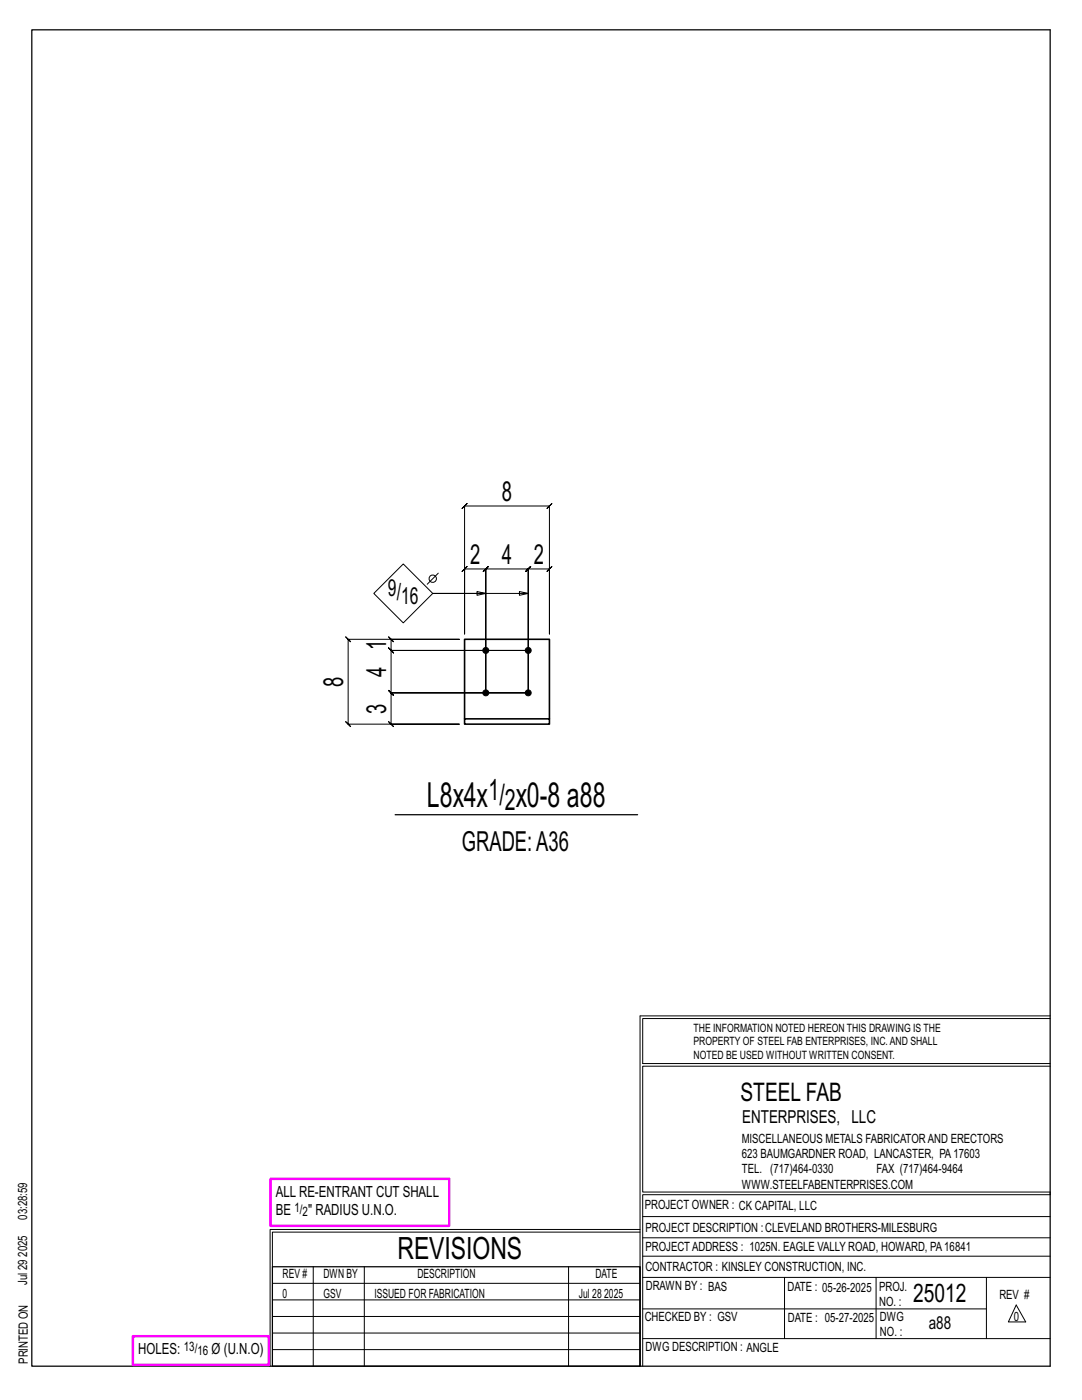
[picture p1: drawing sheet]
<svg xmlns="http://www.w3.org/2000/svg" width="216mm" height="279mm" viewBox="0 0 216 279" stroke-linecap="round" stroke-linejoin="round" font-family="sans-serif">
<defs><g id="words">
<g font-size="6.9">
<text x="85.2" y="161.1">L8x4x</text>
<text x="102.9" y="161.1">x0-8 a88</text>
</g>
<text font-size="6.1" x="79.3" y="251.3">REVISIONS</text>
<g font-size="5.9">
<text x="97.5" y="159.6">1/</text>
<text x="100.8" y="161.7">2</text>
</g>
<g font-size="5.5">
<text x="100.1" y="100">8</text>
<text x="93.8" y="112.6">2</text>
<text x="100.1" y="112.6">4</text>
<text x="106.5" y="112.6">2</text>
<text x="77" y="129.7" transform="rotate(-90 77 129.7)">1</text>
<text x="68.5" y="137.1" transform="rotate(-90 68.5 137.1)">8</text>
<text x="77" y="135.1" transform="rotate(-90 77 135.1)">4</text>
<text x="77" y="142.4" transform="rotate(-90 77 142.4)">3</text>
<text x="92.2" y="169.9">GRADE:A36</text>
</g>
<g font-size="5.1">
<text x="147.8" y="219.8">STEEL FAB</text>
<text x="182.2" y="259.9">25012</text>
</g>
<g font-size="4.7">
<text x="77.4" y="119">9/</text>
<text x="80" y="120.6">16</text>
</g>
<g font-size="3.6">
<text x="148.1" y="224.1">ENTERPRISES, LLC</text>
<text x="185.3" y="265.2">a88</text>
</g>
<g font-size="3.1">
<text x="55" y="238.9">ALL RE-ENTRANT CUT SHALL</text>
<text x="55" y="242.5">BE</text>
<text x="61.5" y="242.5">&quot; RADIUS U.N.O.</text>
<text x="27.6" y="270.2">HOLES:</text>
<text x="42.2" y="270.2">Ø (U.N.O)</text>
</g>
<g font-size="2.6">
<text x="58.8" y="241.8">1/</text>
<text x="60.4" y="242.7">2</text>
<text x="36.7" y="269.6">13/</text>
<text x="39.4" y="270.5">16</text>
</g>
<g font-size="2.5">
<text x="148" y="231.2">623 BAUMGARDNER ROAD, LANCASTER, PA17603</text>
<text x="148" y="228.1">MISCELLANEOUS METALS FABRICATORAND ERECTORS</text>
<text x="148" y="237.2">WWW.STEELFABENTERPRISES.COM</text>
<text x="148" y="234.2">TEL. (717)464-0330</text>
<text x="174.9" y="234.2">FAX (717)464-9464</text>
<text x="5.4" y="243.4" transform="rotate(-90 5.4 243.4)">03:28:59</text>
<text x="128.7" y="241.3">PROJECT OWNER : CK CAPITAL, LLC</text>
<text x="128.8" y="246">PROJECT DESCRIPTION :CLEVELAND BROTHERS-MILESBURG</text>
<text x="5.4" y="250.8" transform="rotate(-90 5.4 250.8)">2025</text>
<text x="128.8" y="249.7">PROJECTADDRESS : 1025N. EAGLE VALLY ROAD, HOWARD, PA16841</text>
<text x="5.4" y="256.5" transform="rotate(-90 5.4 256.5)">Jul 29</text>
<text x="56.4" y="255">REV #</text>
<text x="64.5" y="255">DWN BY</text>
<text x="83.3" y="255">DESCRIPTION</text>
<text x="118.8" y="255">DATE</text>
<text x="128.8" y="253.7">CONTRACTOR : KINSLEY CONSTRUCTION, INC.</text>
<text x="128.9" y="257.5">DRAWN BY : BAS</text>
<text x="157.1" y="257.6">DATE : 05-26-2025</text>
<text x="175.4" y="257.7">PROJ.</text>
<text x="56.4" y="259">0</text>
<text x="64.5" y="259">GSV</text>
<text x="74.7" y="259">ISSUED FOR FABRICATION</text>
<text x="115.5" y="259">Jul 28</text>
<text x="120.6" y="259">2025</text>
<text x="128.6" y="263.7">CHECKED BY : GSV</text>
<text x="157.2" y="263.7">DATE : 05-27-2025</text>
<text x="175.4" y="260.7">NO. :</text>
<text x="175.6" y="263.7">DWG</text>
<text x="199.4" y="259.2">REV #</text>
<text x="202.3" y="263.7">0</text>
<text x="128.8" y="269.7">DWG DESCRIPTION : ANGLE</text>
<text x="175.6" y="266.7">NO. :</text>
<text x="5.5" y="272.2" transform="rotate(-90 5.5 272.2)">PRINTED ON</text>
</g>
<g font-size="2.3">
<text x="138.4" y="208.6">PROPERTY OF STEEL FAB ENTERPRISES, INC.AND SHALL</text>
<text x="138.4" y="205.9">THE INFORMATION NOTED HEREON THIS DRAWING IS THE</text>
<text x="138.4" y="211.3">NOTED BE USED WITHOUT WRITTEN CONSENT.</text>
</g>
</g></defs>
<g fill="none" stroke="#000" stroke-width=".2">
<path d="M74.6 118.4l5.9-5.8 5.8 5.8-5.8 5.9zM87.5 114.4l-2.3 2.2M92.7 101l-.5 .5 1-1-.5 .5h16.9l-.5 .5 1-1-.5 .5v25.5v-13l.5-.5-1 1 .5-.5h-4.2l.5-.5-1 1 .5-.5v24.8v-24.8l.5-.5-1 1 .5-.5h-8.5l.5-.5-1 1 .5-.5v24.8v-24.8l.5-.5-1 1 .5-.5h-4.2l.5-.5-1 1 .5-.5v13zM96.9 118.4l-1.7-.3v.7l1.7-.4h-10.6h19.1l-1.8 .4v-.7l1.8 .3M69 127.1l.5 .5h22.1h-13.6l-.5-.5 1 1-.5-.5v2.2l-.5-.5 1 1-.5-.5h27.4h-27.4l-.5-.5 1 1-.5-.5v8.5l-.5-.5 1 1-.5-.5h27.4h-27.4l-.5-.5 1 1-.5-.5v6.2l-.5-.5 1 1-.5-.5h13.6h-22.1l.5 .5-1-1 .5 .5v-16.9l.5 .5zM127.7 202.7v70M127.7 202.7h81.8M209.5 203.3h-81.3v9h81.3M209.5 212.8h-81.3v25.1h81.3v.5h-81.3v34.3M54.4 259.4h73.3M54.4 256.1h73.3M62.5 252.8v19.9"/>
<path d="M72.7 252.8v19.9M113.4 252.8v19.9M127.7 245.4h-73.8v27.3M127.7 245.9h-73.3v6.9M128.2 242.8h81.3M128.2 254.9h81.3M128.2 250.7h81.3M128.2 247h81.3M156.5 254.9v12.2M174.8 254.9v12.2M196.8 254.9v12.2M54.4 269.3h73.3"/>
<path d="M54.4 266h73.3M54.4 262.7h73.3M128.2 261.2h68.6M128.2 267.1h81.3M202.8 260.4l1.9 3.4h-3.5z"/>
<circle cx="86.3" cy="115.5" r=".74"/>
</g>
<path d="M6.3 6h203.2v266.7h-203.2zM78.8 162.6h48.4M54.4 252.8h73.3v19.9h-73.3z" fill="none" stroke="#000" stroke-width=".25"/>
<path d="M54 235.3h35.6v9.3h-35.6zM26.5 266.7h27.1v5.7h-27.1z" fill="none" stroke="#f0f" stroke-width=".5"/>
<g fill="#000" stroke="#000" stroke-width=".2">
<circle cx="96.9" cy="129.8" r=".6"/>
<circle cx="96.9" cy="138.3" r=".6"/>
<circle cx="105.4" cy="129.8" r=".6"/>
<circle cx="105.4" cy="138.3" r=".6"/>
</g>
<path d="M92.7 143.5h16.9v1h-16.9zM92.7 143.5v-15.9h16.9v15.9" fill="none" stroke="#000" stroke-width=".32"/>
<use href="#words"/>
</svg>
